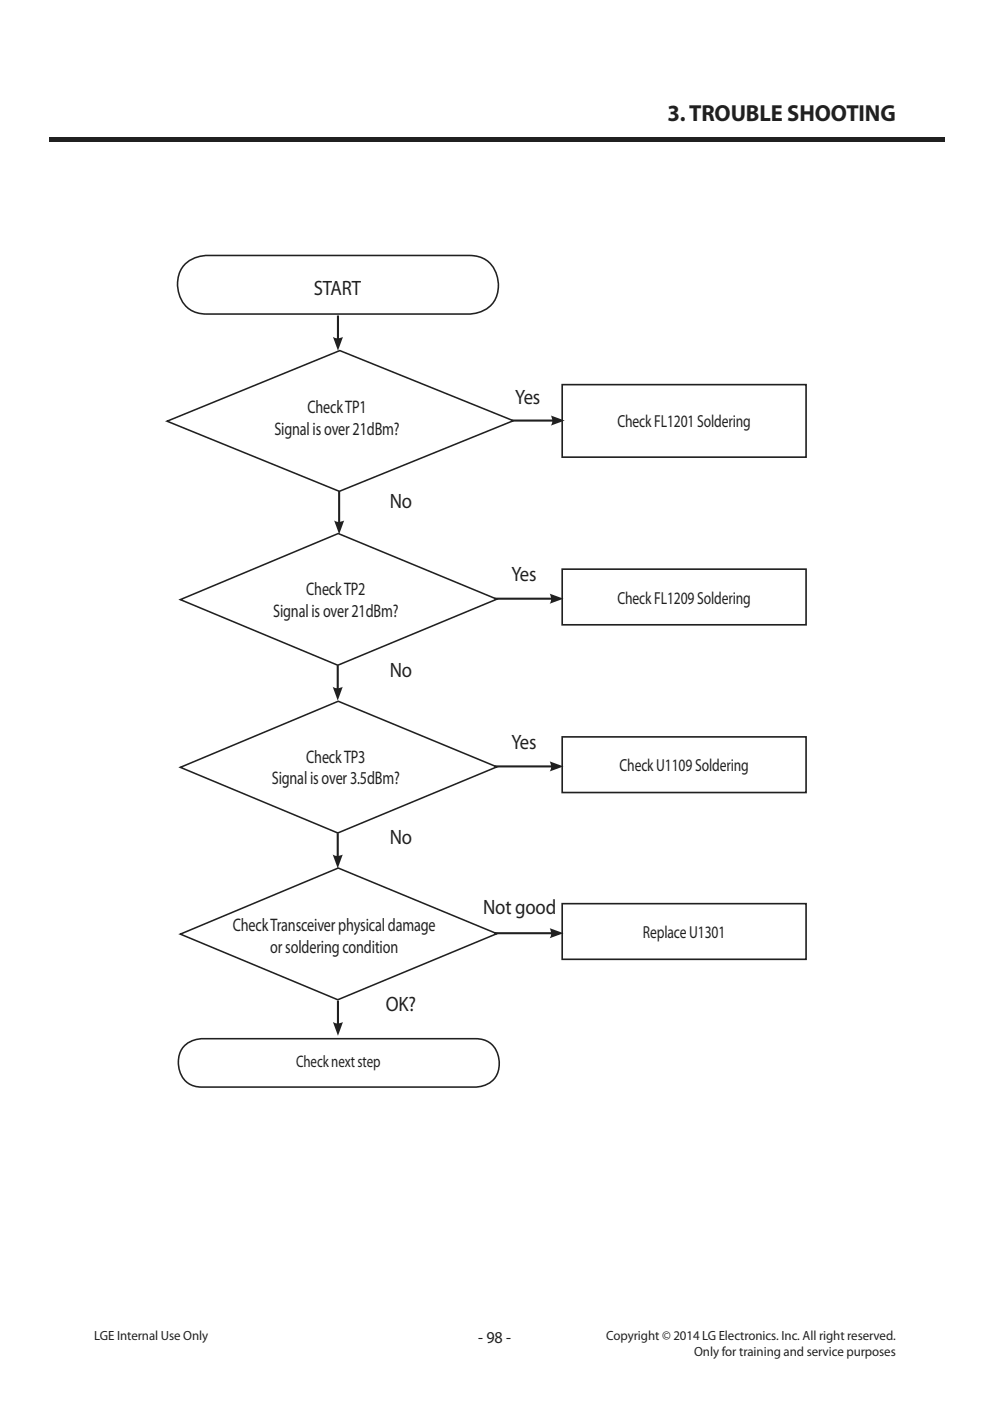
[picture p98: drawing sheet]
<svg xmlns="http://www.w3.org/2000/svg" width="210mm" height="297mm" viewBox="0 0 210 297" stroke-linecap="round" stroke-linejoin="round" font-family="sans-serif">
<defs><g id="words">
<text font-size="4.9" fill="#231f20" x="141.5" y="25.7">3. TROUBLE SHOOTING</text>
<g font-size="4.4" fill="#231f20">
<text x="66.6" y="62.5">START</text>
<text x="109.3" y="85.6">Yes</text>
<text x="82.7" y="107.8">No</text>
<text x="108.5" y="123.2">Yes</text>
<text x="82.7" y="143.5">No</text>
<text x="108.5" y="158.8">Yes</text>
<text x="82.7" y="179">No</text>
<text x="102.5" y="193.9">Not good</text>
<text x="81.9" y="214.4">OK?</text>
</g>
<g font-size="3.9" fill="#231f20">
<text x="65.2" y="87.6">Check TP1</text>
<text x="58.2" y="92.2">Signal is over 21dBm?</text>
<text x="58" y="130.8">Signal is over 21dBm?</text>
<text x="64.9" y="126.1">Check TP2</text>
<text x="64.9" y="161.7">Check TP3</text>
<text x="57.7" y="166.3">Signal is over 3.5dBm?</text>
<text x="49.4" y="197.4">Check Transceiver physical damage</text>
<text x="57.3" y="202">or soldering condition</text>
</g>
<g font-size="3.7" fill="#231f20">
<text x="131" y="90.6">Check FL1201 Soldering</text>
<text x="131" y="128">Check FL1209 Soldering</text>
<text x="131.4" y="163.5">Check U1109 Soldering</text>
<text x="136.4" y="198.9">Replace U1301</text>
</g>
<g font-size="3.5" fill="#231f20">
<text x="62.8" y="226.1">Check next step</text>
<text x="101.4" y="284.6">- 98 -</text>
</g>
<g font-size="2.8" fill="#231f20">
<text x="20" y="284.1">LGE Internal Use Only</text>
<text x="128.6" y="284.1">Copyright © 2014 LG Electronics. Inc. All right reserved.</text>
<text x="147.2" y="287.5">Only for training and service purposes</text>
</g>
</g></defs>
<path d="M10.4 29h190v1h-190z" fill="#231f20"/>
<path d="M35.4 89.3l36.7-15 36.8 14.9-36.9 15z" fill="none" stroke="#231f20" stroke-width=".33"/>
<path d="M108.4 89.2h9.2" fill="none" stroke="#231f20" stroke-width=".44"/>
<path d="M116.8 88.1l3 1.1-3 1a1.9 1.9 0 0 0 0-2.1z" fill="#231f20"/>
<path d="M39.5 55.8a7.2 7.2 0 0 1 4.3-1.6h55.7a6 6 0 0 1 6.2 6.1 6 6 0 0 1-6.2 6.3h-55.7a6 6 0 0 1-6.1-6.2 6.1 6.1 0 0 1 1.8-4.6zM38.3 127.1l33.4-14 33.7 13.9-33.8 14z" fill="none" stroke="#231f20" stroke-width=".33"/>
<path d="M71.9 104.1v7" fill="none" stroke="#231f20" stroke-width=".44"/>
<path d="M70.9 110.3a1.9 1.9 0 0 0 2.1 0l-1.1 3z" fill="#231f20"/>
<path d="M71.6 141.1v5.2" fill="none" stroke="#231f20" stroke-width=".44"/>
<path d="M70.6 145.6a1.9 1.9 0 0 0 2.1 0l-1.1 2.9z" fill="#231f20"/>
<path d="M104.8 126.9h12.5" fill="none" stroke="#231f20" stroke-width=".44"/>
<path d="M116.6 125.9l2.9 1-2.9 1.1a1.9 1.9 0 0 0 0-2.1z" fill="#231f20"/>
<path d="M71.7 66.9v5.3" fill="none" stroke="#231f20" stroke-width=".44"/>
<path d="M70.6 71.4a1.9 1.9 0 0 0 2.2 0l-1.1 3z" fill="#231f20"/>
<path d="M119.2 81.6h51.8v15.3h-51.8zM119.2 120.7h51.8v11.8h-51.8z" fill="none" stroke="#231f20" stroke-width=".35"/>
<path d="M38.3 162.7l33.4-14 33.7 13.9-33.8 14zM38.3 198.1l33.4-14.1 33.7 14-33.8 14zM38.9 221.9a5.6 5.6 0 0 1 3.9-1.7h58.1a4.9 4.9 0 0 1 5 5.3 4.9 4.9 0 0 1-5 5h-58.1a4.9 4.9 0 0 1-5-5.3l.2-1.3 .4-1.1z" fill="none" stroke="#231f20" stroke-width=".33"/>
<path d="M71.6 176.6v5.3" fill="none" stroke="#231f20" stroke-width=".44"/>
<path d="M70.6 181.2a1.9 1.9 0 0 0 2.1 0l-1.1 2.9z" fill="#231f20"/>
<path d="M71.7 212.1v5.3" fill="none" stroke="#231f20" stroke-width=".44"/>
<path d="M70.6 216.7a1.9 1.9 0 0 0 2.2 0l-1.1 2.9z" fill="#231f20"/>
<path d="M104.8 162.5h12.5" fill="none" stroke="#231f20" stroke-width=".44"/>
<path d="M116.6 161.4l2.9 1.1-2.9 1.1a1.9 1.9 0 0 0 0-2.2z" fill="#231f20"/>
<path d="M104.8 197.9h12.5" fill="none" stroke="#231f20" stroke-width=".44"/>
<path d="M116.6 196.8l2.9 1.1-2.9 1a1.9 1.9 0 0 0 0-2.1z" fill="#231f20"/>
<path d="M119.2 156.2h51.8v11.8h-51.8zM119.2 191.6h51.8v11.8h-51.8z" fill="none" stroke="#231f20" stroke-width=".35"/>
<use href="#words"/>
</svg>
